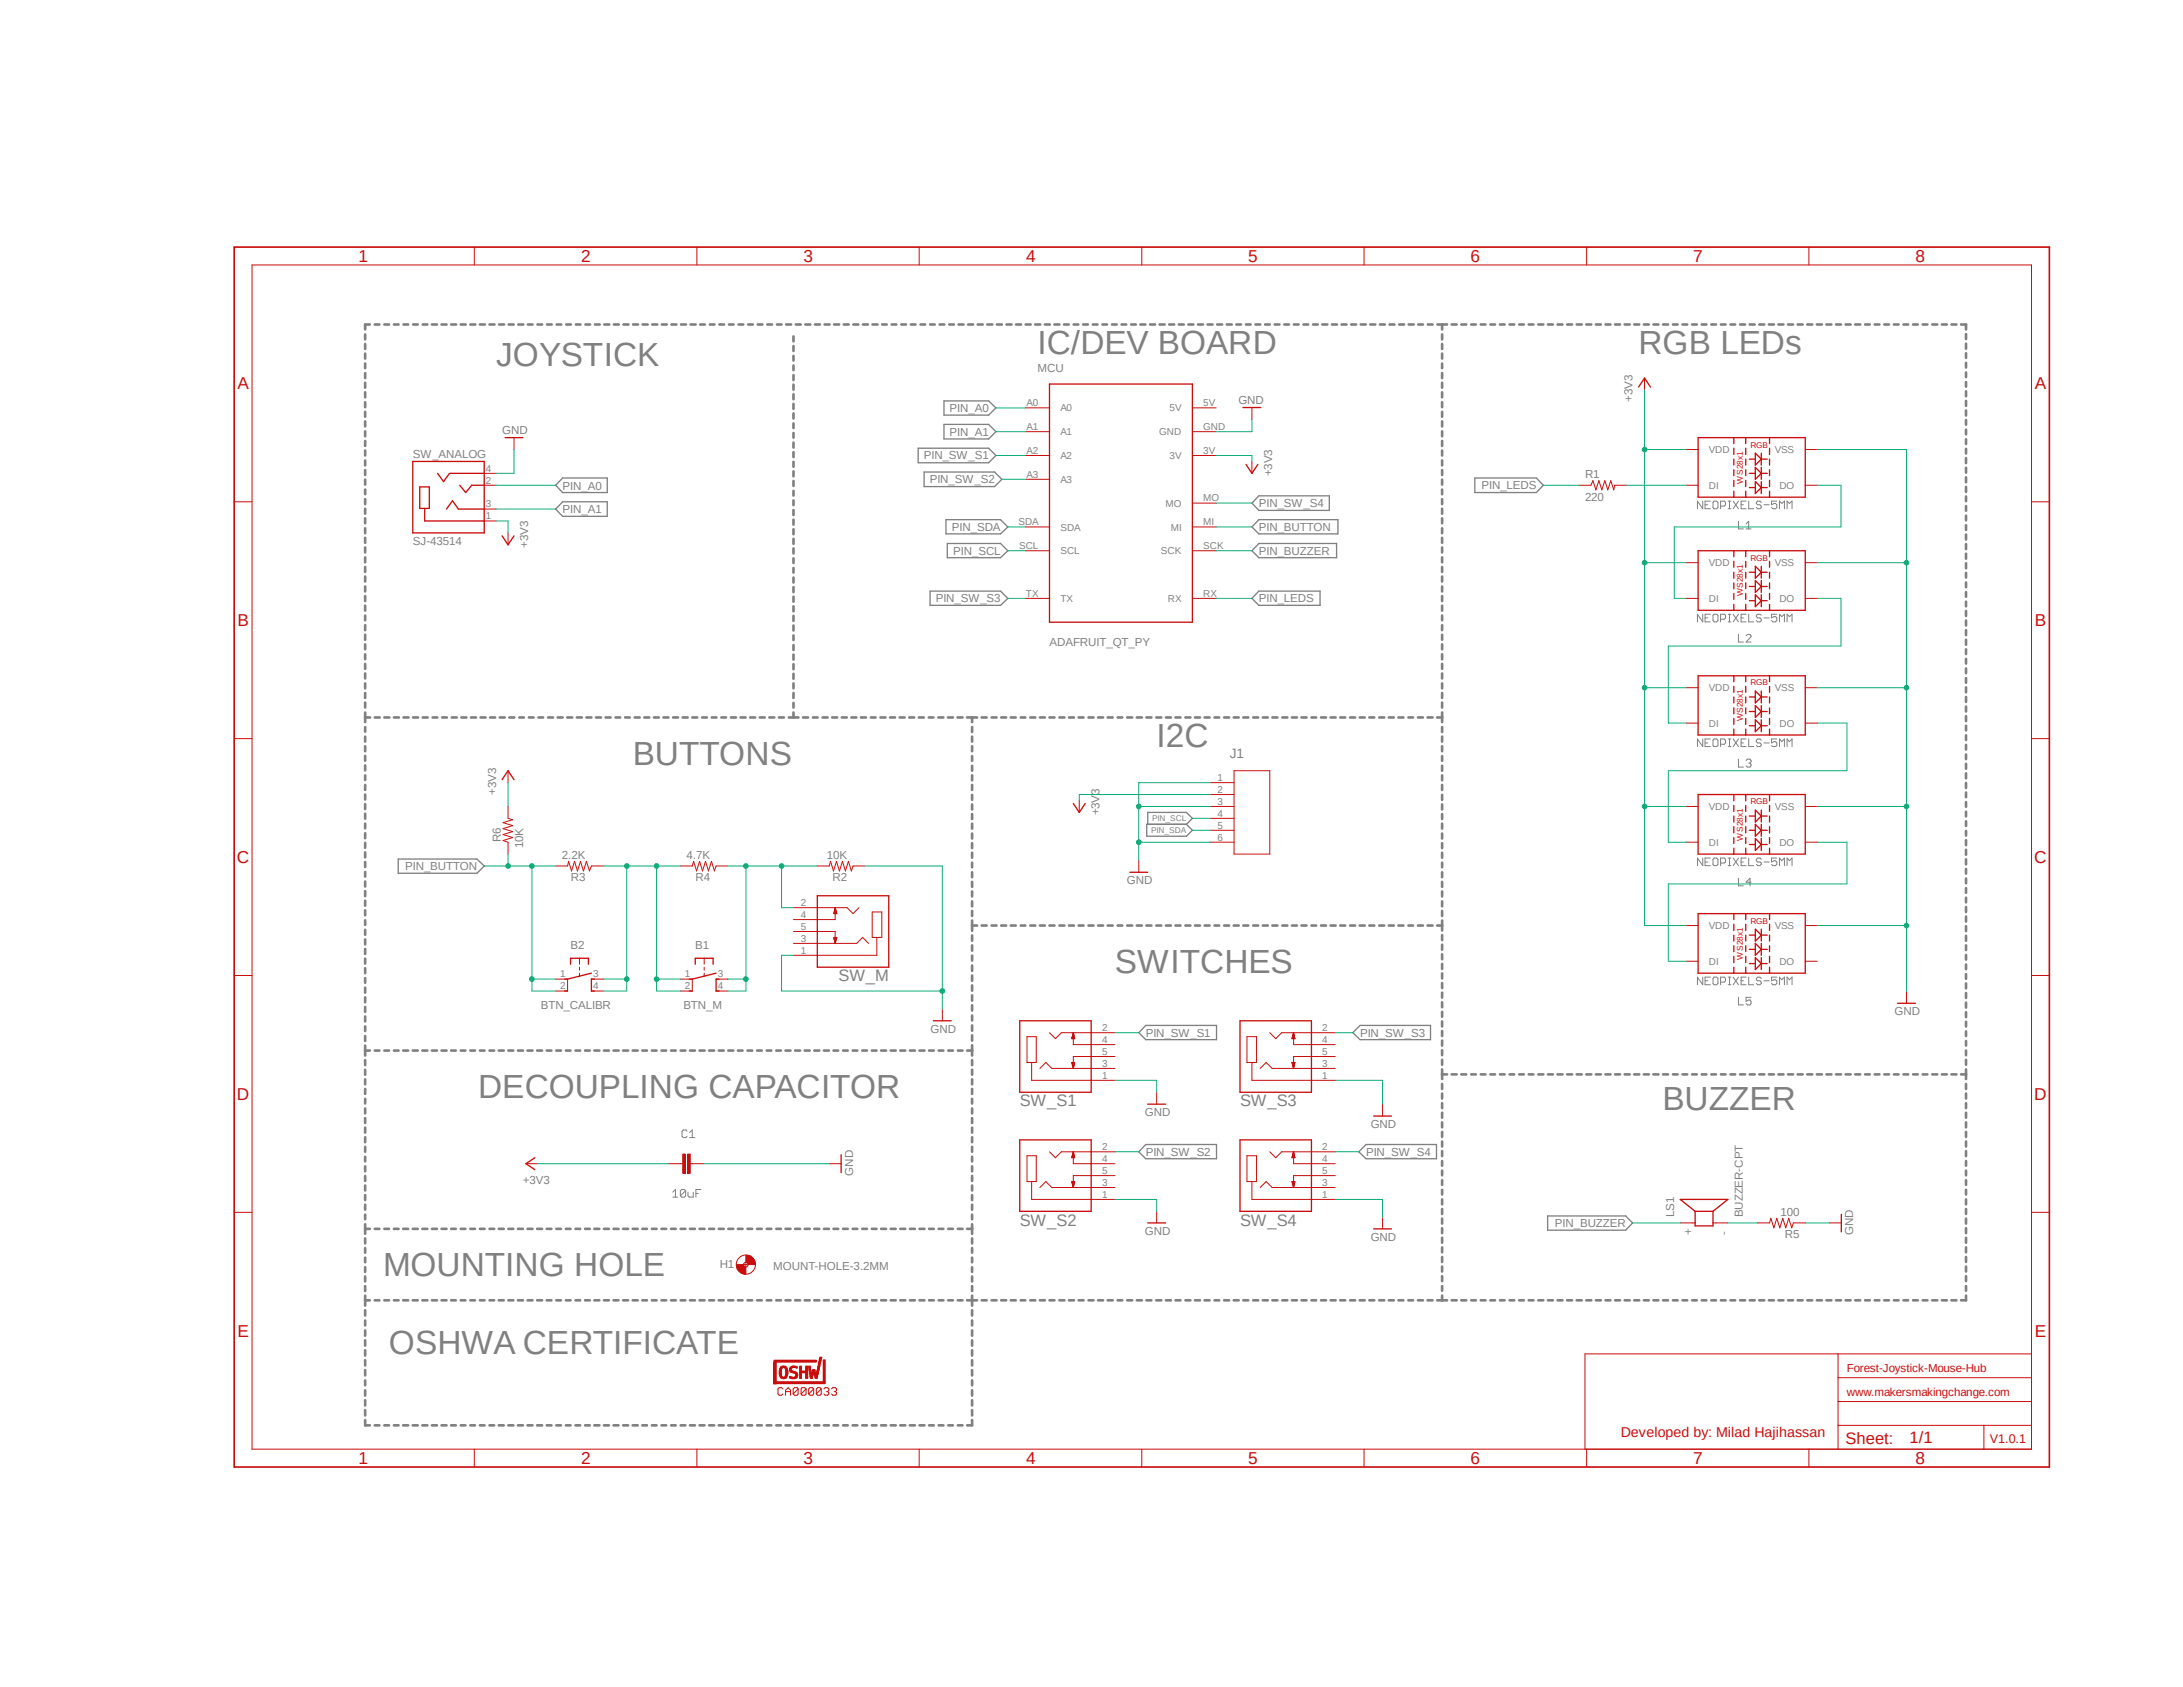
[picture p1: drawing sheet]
<svg xmlns="http://www.w3.org/2000/svg" width="279mm" height="216mm" viewBox="0 0 279 216" stroke-linecap="round" stroke-linejoin="round" font-family="sans-serif">
<defs><g id="words">
<g font-size="4.3" fill="#808080">
<text x="63.5" y="46.9">JOYSTICK</text>
<text x="132.8" y="45.3">IC/DEV BOARD</text>
<text x="209.7" y="45.3">RGB LEDs</text>
<text x="148" y="95.6">I2C</text>
<text x="81" y="97.9">BUTTONS</text>
<text x="142.7" y="124.5">SWITCHES</text>
<text x="61.2" y="140.5">DECOUPLING CAPACITOR</text>
<text x="212.8" y="142.1">BUZZER</text>
<text x="49" y="163.4">MOUNTING HOLE</text>
<text x="49.8" y="173.3">OSHWA CERTIFICATE</text>
</g>
<g font-size="2.2" fill="#c90d0c">
<text x="45.9" y="33.5">1</text>
<text x="74.4" y="33.5">2</text>
<text x="102.8" y="33.5">3</text>
<text x="131.3" y="33.5">4</text>
<text x="159.8" y="33.5">5</text>
<text x="188.2" y="33.5">6</text>
<text x="216.7" y="33.5">7</text>
<text x="245.1" y="33.5">8</text>
<text x="30.4" y="49.8">A</text>
<text x="260.4" y="49.8">A</text>
<text x="30.4" y="80.1">B</text>
<text x="260.4" y="80.1">B</text>
<text x="30.3" y="110.4">C</text>
<text x="260.4" y="110.4">C</text>
<text x="30.3" y="140.8">D</text>
<text x="260.4" y="140.8">D</text>
<text x="30.4" y="171.1">E</text>
<text x="260.4" y="171.1">E</text>
<text x="45.9" y="187.4">1</text>
<text x="74.4" y="187.4">2</text>
<text x="102.8" y="187.4">3</text>
<text x="131.3" y="187.4">4</text>
<text x="159.8" y="187.4">5</text>
<text x="188.2" y="187.4">6</text>
<text x="216.7" y="187.4">7</text>
<text x="245.1" y="187.4">8</text>
</g>
<g font-size="2.1" fill="#808080">
<text x="107.3" y="125.6">SW_M</text>
<text x="130.5" y="141.6">SW_S1</text>
<text x="158.7" y="141.6">SW_S3</text>
<text x="130.5" y="156.8">SW_S2</text>
<text x="158.7" y="156.8">SW_S4</text>
</g>
<g font-size="2.1" fill="#c90d0c">
<text x="236.2" y="184.8">Sheet:</text>
<text x="244.4" y="184.7">1/1</text>
</g>
<text font-size="1.8" fill="#c90d0c" x="207.4" y="183.9">Developed by: Milad Hajihassan</text>
<text font-size="1.7" fill="#808080" x="157.4" y="97">J1</text>
<text font-size="1.6" fill="#c90d0c" x="254.7" y="184.7">V1.0.1</text>
<g font-size="1.5" fill="#808080">
<text x="132.8" y="47.6">MCU</text>
<text x="121.5" y="52.7">PIN_A0</text>
<text x="158.5" y="51.7">GND</text>
<text x="209" y="51.4" transform="rotate(-90 209 51.4)">+3V3</text>
<text x="52.8" y="58.6">SW_ANALOG</text>
<text x="64.3" y="55.5">GND</text>
<text x="118.2" y="58.8">PIN_SW_S1</text>
<text x="121.5" y="55.8">PIN_A1</text>
<text x="72" y="62.7">PIN_A0</text>
<text x="72" y="65.7">PIN_A1</text>
<text x="119" y="61.8">PIN_SW_S2</text>
<text x="161.1" y="64.9">PIN_SW_S4</text>
<text x="162.8" y="61" transform="rotate(-90 162.8 61)">+3V3</text>
<text x="189.6" y="62.6">PIN_LEDS</text>
<text x="202.9" y="64.1">220</text>
<text x="202.9" y="61.2">R1</text>
<text x="52.8" y="69.7">SJ-43514</text>
<text x="67.6" y="70.1" transform="rotate(-90 67.6 70.1)">+3V3</text>
<text x="121.8" y="67.9">PIN_SDA</text>
<text x="122" y="71">PIN_SCL</text>
<text x="161.1" y="68">PIN_BUTTON</text>
<text x="161.1" y="71">PIN_BUZZER</text>
<text x="119.8" y="77.1">PIN_SW_S3</text>
<text x="161.1" y="77.1">PIN_LEDS</text>
<text x="134.3" y="82.7">ADAFRUIT_QT_PY</text>
<text x="63.5" y="101.7" transform="rotate(-90 63.5 101.7)">+3V3</text>
<text x="64.1" y="107.8" transform="rotate(-90 64.1 107.8)">R6</text>
<text x="140.7" y="104.4" transform="rotate(-90 140.7 104.4)">+3V3</text>
<text x="51.9" y="111.4">PIN_BUTTON</text>
<text x="67" y="108.5" transform="rotate(-90 67 108.5)">10K</text>
<text x="71.9" y="109.9">2.2K</text>
<text x="73.1" y="112.8">R3</text>
<text x="87.9" y="109.9">4.7K</text>
<text x="89" y="112.8">R4</text>
<text x="105.8" y="109.9">10K</text>
<text x="106.6" y="112.8">R2</text>
<text x="144.2" y="113.2">GND</text>
<text x="73" y="121.5">B2</text>
<text x="89" y="121.5">B1</text>
<text x="69.2" y="129.1">BTN_CALIBR</text>
<text x="87.5" y="129.1">BTN_M</text>
<text x="242.5" y="129.9">GND</text>
<text x="119.1" y="132.2">GND</text>
<text x="146.6" y="132.7">PIN_SW_S1</text>
<text x="174.1" y="132.7">PIN_SW_S3</text>
<text x="146.5" y="142.8">GND</text>
<text x="146.6" y="147.9">PIN_SW_S2</text>
<text x="174.8" y="147.9">PIN_SW_S4</text>
<text x="175.4" y="144.4">GND</text>
<text x="66.9" y="151.5">+3V3</text>
<text x="109.2" y="150.5" transform="rotate(-90 109.2 150.5)">GND</text>
<text x="214.3" y="155.8" transform="rotate(-90 214.3 155.8)">LS1</text>
<text x="223.1" y="155.8" transform="rotate(-90 223.1 155.8)">BUZZER-CPT</text>
<text x="227.9" y="155.6">100</text>
<text x="146.5" y="158">GND</text>
<text x="175.4" y="158.8">GND</text>
<text x="199" y="157.1">PIN_BUZZER</text>
<text x="216.6" y="158" transform="rotate(-90 216.6 158)">+</text>
<text x="221.2" y="158" transform="rotate(-90 221.2 158)">-</text>
<text x="228.4" y="158.5">R5</text>
<text x="237.2" y="158" transform="rotate(-90 237.2 158)">GND</text>
<text x="92.1" y="162.3">H1</text>
<text x="99" y="162.6">MOUNT-HOLE-3.2MM</text>
</g>
<g font-size="1.5" fill="#c90d0c">
<text x="236.4" y="178.6">www.makersmakingchange.com</text>
<text x="236.4" y="175.6">Forest-Joystick-Mouse-Hub</text>
</g>
<g font-size="1.3" fill="#808080">
<text x="131.4" y="52">A0</text>
<text x="135.7" y="52.7">A0</text>
<text x="149.7" y="52.7">5V</text>
<text x="154" y="52">5V</text>
<text x="131.4" y="58.1">A2</text>
<text x="131.4" y="55">A1</text>
<text x="135.7" y="58.8">A2</text>
<text x="135.7" y="55.7">A1</text>
<text x="148.4" y="55.7">GND</text>
<text x="149.7" y="58.8">3V</text>
<text x="154" y="55">GND</text>
<text x="154" y="58.1">3V</text>
<text x="218.7" y="58">VDD</text>
<text x="227.1" y="58">VSS</text>
<text x="62.2" y="60.4">4</text>
<text x="62.2" y="61.9">2</text>
<text x="62.2" y="64.9">3</text>
<text x="131.4" y="61.1">A3</text>
<text x="135.7" y="61.8">A3</text>
<text x="149.2" y="64.9">MO</text>
<text x="154" y="64.2">MO</text>
<text x="218.7" y="62.6">DI</text>
<text x="227.7" y="62.6">DO</text>
<text x="62.2" y="66.5">1</text>
<text x="130.3" y="67.2">SDA</text>
<text x="130.4" y="70.3">SCL</text>
<text x="135.7" y="67.9">SDA</text>
<text x="135.7" y="70.9">SCL</text>
<text x="148.6" y="70.9">SCK</text>
<text x="149.9" y="67.9">MI</text>
<text x="154" y="70.3">SCK</text>
<text x="154" y="67.2">MI</text>
<text x="131.3" y="76.4">TX</text>
<text x="135.7" y="77">TX</text>
<text x="149.5" y="77">RX</text>
<text x="154" y="76.4">RX</text>
<text x="218.7" y="72.5">VDD</text>
<text x="218.7" y="77">DI</text>
<text x="227.1" y="72.5">VSS</text>
<text x="227.7" y="77">DO</text>
<text x="218.7" y="88.4">VDD</text>
<text x="227.2" y="88.5">VSS</text>
<text x="218.7" y="93">DI</text>
<text x="227.7" y="93">DO</text>
<text x="155.8" y="99.9">1</text>
<text x="155.8" y="101.5">2</text>
<text x="155.8" y="103">3</text>
<text x="155.8" y="104.5">4</text>
<text x="155.8" y="106">5</text>
<text x="155.8" y="107.6">6</text>
<text x="218.7" y="103.7">VDD</text>
<text x="227.2" y="103.7">VSS</text>
<text x="218.7" y="108.2">DI</text>
<text x="227.7" y="108.2">DO</text>
<text x="102.5" y="115.9">2</text>
<text x="102.5" y="117.5">4</text>
<text x="102.5" y="119">5</text>
<text x="218.7" y="118.9">VDD</text>
<text x="227.1" y="118.9">VSS</text>
<text x="71.7" y="125.1">1</text>
<text x="75.9" y="125.1">3</text>
<text x="87.7" y="125.1">1</text>
<text x="91.9" y="125.1">3</text>
<text x="102.5" y="122">1</text>
<text x="102.5" y="120.5">3</text>
<text x="218.7" y="123.5">DI</text>
<text x="227.7" y="123.5">DO</text>
<text x="71.7" y="126.6">2</text>
<text x="75.9" y="126.6">4</text>
<text x="87.7" y="126.6">2</text>
<text x="91.9" y="126.6">4</text>
<text x="141.1" y="131.9">2</text>
<text x="169.2" y="131.9">2</text>
<text x="141.1" y="136.5">3</text>
<text x="141.1" y="133.5">4</text>
<text x="141.1" y="135">5</text>
<text x="169.2" y="136.5">3</text>
<text x="169.2" y="133.5">4</text>
<text x="169.2" y="135">5</text>
<text x="141.1" y="138">1</text>
<text x="169.2" y="138">1</text>
<text x="141.1" y="147.2">2</text>
<text x="141.1" y="148.7">4</text>
<text x="169.2" y="147.2">2</text>
<text x="169.2" y="148.7">4</text>
<text x="141.1" y="153.3">1</text>
<text x="141.1" y="151.8">3</text>
<text x="141.1" y="150.2">5</text>
<text x="169.2" y="153.3">1</text>
<text x="169.2" y="151.8">3</text>
<text x="169.2" y="150.2">5</text>
</g>
<g font-size="1.1" fill="#c90d0c">
<text x="224" y="57.3">RGB</text>
<text x="223.1" y="61.9" transform="rotate(-90 223.1 61.9)">WS28x1</text>
<text x="224" y="71.8">RGB</text>
<text x="223.1" y="76.3" transform="rotate(-90 223.1 76.3)">WS28x1</text>
<text x="224" y="87.7">RGB</text>
<text x="223.1" y="92.3" transform="rotate(-90 223.1 92.3)">WS28x1</text>
<text x="223.1" y="107.6" transform="rotate(-90 223.1 107.6)">WS28x1</text>
<text x="224" y="103">RGB</text>
<text x="224" y="118.2">RGB</text>
<text x="223.1" y="122.8" transform="rotate(-90 223.1 122.8)">WS28x1</text>
</g>
<g font-size="1.1" fill="#808080">
<text x="147.3" y="106.6">PIN_SDA</text>
<text x="147.4" y="105.1">PIN_SCL</text>
</g>
</g></defs>
<path d="M29.6 31.5l232.9 156.6M262.5 31.5l-232.9 156.6" fill="none" stroke="#fff" stroke-width=".13"/>
<g fill="none" stroke="#808080" stroke-width=".34">
<path d="M46.7 42.8v.6M46.7 44v.7M46.7 45.3v.6M46.7 46.5v.6M46.7 47.8v.6M46.7 49v.6M46.7 50.2v.6M46.7 51.5v.6M46.7 52.7v.6M46.7 53.9v.7M46.7 55.2v.6M46.7 56.4v.7"/>
<path d="M46.7 57.7v.6M46.7 58.9v.7M47.3 41.5h-.6v.7M48 41.5h.6M49.2 41.5h.6M50.4 41.5h.6M51.6 41.5h.6M52.9 41.5h.6M54.1 41.5h.6M55.3 41.5h.6M56.5 41.5h.6M57.7 41.5h.7"/>
<path d="M59 41.5h.6M60.2 41.5h.6M61.4 41.5h.7M62.7 41.5h.6M63.9 41.5h.6M65.1 41.5h.6M66.3 41.5h.7M67.6 41.5h.6M68.8 41.5h.6M70 41.5h.6M71.2 41.5h.6M72.5 41.5h.6"/>
<path d="M73.7 41.5h.6M74.9 41.5h.6M76.2 41.5h.6M77.3 41.5h.7M78.6 41.5h.6M79.8 41.5h.6M81 41.5h.7M82.3 41.5h.6M83.5 41.5h.6M84.7 41.5h.6M85.9 41.5h.7M87.2 41.5h.6"/>
<path d="M88.4 41.5h.6M89.6 41.5h.6M90.8 41.5h.6M92.1 41.5h.6M93.3 41.5h.6M94.5 41.5h.6M95.8 41.5h.6M97 41.5h.6M98.2 41.5h.6M99.4 41.5h.6M100.6 41.5h.7M101.6 43.1v.6"/>
<path d="M101.6 44.3v.6M101.6 45.6v.5M101.6 46.8v.6M101.6 48v.6M101.6 49.2v.7M101.6 50.5v.6M101.6 51.7v.6M101.6 52.9v.7M101.6 54.2v.6M101.6 55.4v.6M101.6 56.6v.7M101.6 57.9v.6"/>
<path d="M101.6 59.1v.6M101.9 41.5h.6M103.1 41.5h.6M104.3 41.5h.6M105.5 41.5h.7M106.8 41.5h.6M108 41.5h.6M109.2 41.5h.7M110.4 41.5h.7M111.7 41.5h.6M112.9 41.5h.6M114.1 41.5h.6"/>
<path d="M115.4 41.5h.6M116.6 41.5h.6M117.8 41.5h.6M119 41.5h.6M120.3 41.5h.6M121.5 41.5h.6M122.7 41.5h.6M123.9 41.5h.6M125.1 41.5h.7M126.4 41.5h.6M127.6 41.5h.6M128.8 41.5h.7"/>
<path d="M130 41.5h.7M131.3 41.5h.6M132.5 41.5h.6M133.7 41.5h.7M135 41.5h.6M136.2 41.5h.6M137.4 41.5h.6M138.6 41.5h.6M139.9 41.5h.6M141.1 41.5h.6M142.3 41.5h.6M143.6 41.5h.5"/>
<path d="M144.8 41.5h.6M146 41.5h.6M147.2 41.5h.6M148.4 41.5h.7M149.6 41.5h.7M150.9 41.5h.6M152.1 41.5h.6M153.3 41.5h.7M154.6 41.5h.6M155.8 41.5h.6M157 41.5h.6M158.2 41.5h.6"/>
<path d="M159.5 41.5h.6M160.7 41.5h.6M161.9 41.5h.6M163.2 41.5h.5M164.4 41.5h.6M165.6 41.5h.6M166.8 41.5h.6M168.1 41.5h.6M169.2 41.5h.7M170.5 41.5h.6M171.7 41.5h.6M172.9 41.5h.7"/>
<path d="M174.2 41.5h.6M175.4 41.5h.6M176.6 41.5h.6M177.8 41.5h.7M179.1 41.5h.6M180.3 41.5h.6M181.5 41.5h.6M182.8 41.5h.5M184 41.5h1.2M184.6 41.5v.7M184.6 42.8v.6M184.6 44v.7"/>
<path d="M184.6 45.3v.6M184.6 46.5v.6M184.6 47.8v.6M184.6 49v.6M184.6 50.2v.6M184.6 51.5v.6M184.6 52.7v.6M184.6 53.9v.7M184.6 55.2v.6M184.6 56.4v.7M184.6 57.7v.6M184.6 58.9v.7"/>
<path d="M185.8 41.5h.6M187 41.5h.7M188.3 41.5h.6M189.5 41.5h.6M190.8 41.5h.5M192 41.5h.6M193.2 41.5h.6M194.4 41.5h.6M195.7 41.5h.6M196.9 41.5h.6M198.1 41.5h.7M199.3 41.5h.7"/>
<path d="M200.6 41.5h.6M201.8 41.5h.6M203 41.5h.7M204.3 41.5h.6M205.5 41.5h.6M206.7 41.5h.6M207.9 41.5h.7M209.2 41.5h.6M210.4 41.5h.6M211.6 41.5h.7M212.9 41.5h.6M214.1 41.5h.6"/>
<path d="M215.3 41.5h.6M216.6 41.5h.6M217.8 41.5h.6M219 41.5h.6M220.3 41.5h.6M221.5 41.5h.6M222.7 41.5h.7M223.9 41.5h.7M225.2 41.5h.6M226.4 41.5h.6M227.6 41.5h.7M228.9 41.5h.6"/>
<path d="M230.1 41.5h.6M231.3 41.5h.6M232.5 41.5h.7M233.8 41.5h.6M235 41.5h.6M236.2 41.5h.7M237.4 41.5h.7M238.7 41.5h.6M239.9 41.5h.6M241.2 41.5h.6M242.4 41.5h.6M243.6 41.5h.6"/>
<path d="M244.9 41.5h.5M246.1 41.5h.6M247.3 41.5h.6M248.5 41.5h.7M249.8 41.5h.6M251 41.5h.6v.7M251.6 42.8v.6M251.6 44v.6M251.6 45.2v.6M251.6 46.4v.6M251.6 47.7v.6M251.6 48.9v.6"/>
<path d="M251.6 50.1v.6M251.6 51.3v.6M251.6 52.5v.7M251.6 53.8v.6M251.6 55v.6M251.6 56.2v.6M251.6 57.4v.6M251.6 58.6v.7M251.6 59.9v.6M46.7 60.2v.6M46.7 61.4v.6M46.7 62.7v.5"/>
<path d="M46.7 63.9v.6M46.7 65.1v.6M46.7 66.3v.7M46.7 67.6v.6M46.7 68.8v.7M46.7 70.1v.6M46.7 71.3v.7M46.7 72.6v.6M46.7 73.8v.6M46.7 75.1v.6M46.7 76.3v.6M46.7 77.5v.6"/>
<path d="M46.7 78.8v.6M101.6 60.3v.7M101.6 61.6v.6M101.6 62.8v.6M101.6 64.1v.5M101.6 65.3v.6M101.6 66.5v.6M101.6 67.7v.7M101.6 69v.6M101.6 70.2v.6M101.6 71.5v.6M101.6 72.7v.6"/>
<path d="M101.6 73.9v.6M101.6 75.1v.7M101.6 76.4v.6M101.6 77.6v.6M101.6 78.8v.7M184.6 60.2v.6M184.6 61.4v.6M184.6 62.7v.5M184.6 63.9v.6M184.6 65.1v.6M184.6 66.3v.7M184.6 67.6v.6"/>
<path d="M184.6 68.8v.7M184.6 70.1v.6M184.6 71.3v.7M184.6 72.6v.6M184.6 73.8v.6M184.6 75.1v.6M184.6 76.3v.6M184.6 77.5v.6M184.6 78.8v.6M251.6 61.1v.6M251.6 62.3v.6M251.6 63.5v.6"/>
<path d="M251.6 64.8v.6M251.6 66v.6M251.6 67.2v.6M251.6 68.4v.6M251.6 69.6v.7M251.6 70.9v.6M251.6 72.1v.6M251.6 73.3v.6M251.6 74.5v.6M251.6 75.8v.6M251.6 77v.6M251.6 78.2v.6"/>
<path d="M251.6 79.4v.7M46.7 80v.6M46.7 81.2v.7M46.7 82.5v.6M46.7 83.7v.7M46.7 85v.6M46.7 86.2v.6M46.7 87.5v.6M46.7 88.7v.6M46.7 89.9v.7M46.7 91.2v1.2M46.7 93v.6"/>
<path d="M46.7 94.3v.6M46.7 95.5v.6M46.7 96.7v.7M46.7 98v.6M46.7 99.2v.6M46.7 91.8h.7M48 91.8h.6M49.2 91.8h.6M50.4 91.8h.7M51.6 91.8h.7M52.9 91.8h.6M54.1 91.8h.6"/>
<path d="M55.4 91.8h.6M56.6 91.8h.6M57.8 91.8h.7M59.1 91.8h.6M60.3 91.8h.6M61.5 91.8h.6M62.7 91.8h.7M64 91.8h.6M65.2 91.8h.6M66.5 91.8h.6M67.7 91.8h.6M68.9 91.8h.6"/>
<path d="M70.1 91.8h.7M71.4 91.8h.6M72.6 91.8h.6M73.8 91.8h.7M75.1 91.8h.6M76.3 91.8h.6M77.5 91.8h.6M78.8 91.8h.6M80 91.8h.6M81.2 91.8h.7M82.5 91.8h.6M83.7 91.8h.6"/>
<path d="M84.9 91.8h.7M86.1 91.8h.7M87.4 91.8h.6M88.6 91.8h.6M89.9 91.8h.6M91.1 91.8h.6M92.3 91.8h.6M93.6 91.8h.6M94.8 91.8h.6M96 91.8h.6M97.2 91.8h.7M98.5 91.8h.6"/>
<path d="M99.7 91.8h.6M101 91.8h1.2M101.6 80.1v.6M101.6 81.3v.6M101.6 82.5v.7M101.6 83.8v.6M101.6 85v.6M101.6 86.2v.7M101.6 87.5v.6M101.6 88.7v.6M101.6 90v.6M101.6 91.2v.6"/>
<path d="M102.8 91.8h.6M104.1 91.8h.5M105.3 91.8h.6M106.5 91.8h.6M107.7 91.8h.7M109 91.8h.6M110.2 91.8h.6M111.5 91.8h.6M112.7 91.8h.6M113.9 91.8h.7M115.1 91.8h.7M116.4 91.8h.6"/>
<path d="M117.6 91.8h.6M118.9 91.8h.6M120.1 91.8h.6M121.3 91.8h.7M122.6 91.8h.6M123.8 91.8h1.3M124.4 91.8v.6M124.4 93v.7M124.4 94.3v.6M124.4 95.5v.6M124.4 96.8v.6M124.4 98v.6"/>
<path d="M124.4 99.2v.7M125.6 91.8h.7M126.9 91.8h.7M128.1 91.8h.7M129.4 91.8h.6M130.6 91.8h.6M131.9 91.8h.6M133.1 91.8h.6M134.3 91.8h.7M135.6 91.8h.6M136.8 91.8h.7M138 91.8h.7"/>
<path d="M139.3 91.8h.7M140.5 91.8h.7M141.8 91.8h.6M143 91.8h.6M144.3 91.8h.6M145.5 91.8h.6M146.7 91.8h.7M148 91.8h.6M149.2 91.8h.7M150.5 91.8h.6M151.7 91.8h.7M153 91.8h.6"/>
<path d="M154.2 91.8h.6M155.4 91.8h.6M156.7 91.8h.6M157.9 91.8h.6M159.1 91.8h.7M160.4 91.8h.6M161.6 91.8h.7M162.9 91.8h.6M164.1 91.8h.7M165.4 91.8h.6M166.6 91.8h.6M167.9 91.8h.5"/>
<path d="M169.1 91.8h.6M170.3 91.8h.6M171.5 91.8h.7M172.8 91.8h.6M174 91.8h.7M175.3 91.8h.6M176.5 91.8h.7M177.8 91.8h.6M179 91.8h.6M180.3 91.8h.5M181.5 91.8h.6M182.7 91.8h.6"/>
<path d="M183.9 91.8h.7M184.6 80v.6M184.6 81.2v.7M184.6 82.5v.6M184.6 83.7v.7M184.6 85v.6M184.6 86.2v.6M184.6 87.5v.6M184.6 88.7v.6M184.6 89.9v.7M184.6 91.2v1.2M184.6 93v.7"/>
<path d="M184.6 94.3v.6M184.6 95.5v.6M184.6 96.8v.6M184.6 98v.6M184.6 99.2v.7M251.6 80.6v.7M251.6 81.9v.6M251.6 83.1v.6M251.6 84.3v.6M251.6 85.6v.5M251.6 86.8v.6M251.6 88v.6"/>
<path d="M251.6 89.2v.6M251.6 90.4v.7M251.6 91.7v.6M251.6 92.9v.6M251.6 94.1v.6M251.6 95.3v.6M251.6 96.6v.6M251.6 97.7v.7M251.6 99v.6M46.7 100.5v.6M46.7 101.7v.6M46.7 102.9v.6"/>
<path d="M46.7 104.1v.7M46.7 105.4v.6M46.7 106.6v.7M46.7 107.9v.6M46.7 109.1v.6M46.7 110.3v.7M46.7 111.6v.6M46.7 112.8v.7M46.7 114v.7M46.7 115.3v.6M46.7 116.5v.6M46.7 117.8v.6"/>
<path d="M46.7 119v.6M124.4 100.5v.6M124.4 101.7v.7M124.4 103v.6M124.4 104.2v.6M124.4 105.4v.6M124.4 106.7v.6M124.4 107.9v.6M124.4 109.1v.7M124.4 110.4v.6M124.4 111.6v.7M124.4 112.9v.6"/>
<path d="M124.4 114.1v.6M124.4 115.4v.6M124.4 116.6v.6M124.4 117.8v1.3M124.4 119.7v.7M124.4 118.4h.7M125.6 118.4h.7M126.9 118.4h.7M128.1 118.4h.7M129.4 118.4h.6M130.6 118.4h.6M131.9 118.4h.6"/>
<path d="M133.1 118.4h.6M134.3 118.4h.7M135.6 118.4h.6M136.8 118.4h.7M138 118.4h.7M139.3 118.4h.7M140.5 118.4h.7M141.8 118.4h.6M143 118.4h.6M144.3 118.4h.6M145.5 118.4h.6M146.7 118.4h.7"/>
<path d="M148 118.4h.6M149.2 118.4h.7M150.5 118.4h.6M151.7 118.4h.7M153 118.4h.6M154.2 118.4h.6M155.4 118.4h.6M156.7 118.4h.6M157.9 118.4h.6M159.1 118.4h.7M160.4 118.4h.6M161.6 118.4h.7"/>
<path d="M162.9 118.4h.6M164.1 118.4h.7M165.4 118.4h.6M166.6 118.4h.6M167.9 118.4h.5M169.1 118.4h.6M170.3 118.4h.6M171.5 118.4h.7M172.8 118.4h.6M174 118.4h.7M175.3 118.4h.6M176.5 118.4h.7"/>
<path d="M177.8 118.4h.6M179 118.4h.6M180.3 118.4h.5M181.5 118.4h.6M182.7 118.4h.6M183.9 118.4h.7M184.6 100.5v.6M184.6 101.7v.7M184.6 103v.6M184.6 104.2v.6M184.6 105.4v.6M184.6 106.7v.6"/>
<path d="M184.6 107.9v.6M184.6 109.1v.7M184.6 110.4v.6M184.6 111.6v.7M184.6 112.9v.6M184.6 114.1v.6M184.6 115.4v.6M184.6 116.6v.6M184.6 117.8v1.3M184.6 119.7v.6M251.6 100.2v.6M251.6 101.4v.6"/>
<path d="M251.6 102.7v.6M251.6 103.9v.6M251.6 105.1v.6M251.6 106.3v.6M251.6 107.5v.7M251.6 108.8v.6M251.6 110v.6M251.6 111.2v.6M251.6 112.4v.6M251.6 113.7v.6M251.6 114.9v.6M251.6 116.1v.6"/>
<path d="M251.6 117.3v.6M251.6 118.5v.7M251.6 119.8v.6M46.7 120.2v.7M46.7 121.5v.6M46.7 122.7v.6M46.7 123.9v.6M46.7 125.2v.6M46.7 126.4v.6M46.7 127.6v.7M46.7 128.9v.6M46.7 130.1v.6"/>
<path d="M46.7 131.4v.6M46.7 132.6v.6M46.7 133.8v1.3M46.7 135.7v.6M46.7 136.9v.6M46.7 138.1v.7M46.7 139.4v.6M46.7 134.5h.6M48 134.5h.6M49.2 134.5h.6M50.4 134.5h.6M51.6 134.5h.6"/>
<path d="M52.8 134.5h.7M54.1 134.5h.6M55.3 134.5h.6M56.5 134.5h.6M57.7 134.5h.6M59 134.5h.6M60.2 134.5h.6M61.4 134.5h.6M62.7 134.5h.5M63.8 134.5h.7M65.1 134.5h.6M66.3 134.5h.6"/>
<path d="M67.5 134.5h.7M68.7 134.5h.7M70 134.5h.6M71.2 134.5h.6M72.4 134.5h.6M73.7 134.5h.6M74.9 134.5h.6M76.1 134.5h.6M77.3 134.5h.6M78.5 134.5h.7M79.8 134.5h.6M81 134.5h.6"/>
<path d="M82.2 134.5h.6M83.4 134.5h.6M84.7 134.5h.6M85.9 134.5h.6M87.1 134.5h.6M88.3 134.5h.6M89.5 134.5h.7M90.8 134.5h.6M92 134.5h.6M93.2 134.5h.7M94.4 134.5h.6M95.7 134.5h.6"/>
<path d="M96.9 134.5h.6M98.1 134.5h.6M99.4 134.5h.5M100.5 134.5h.7M101.8 134.5h.6M103 134.5h.6M104.2 134.5h.7M105.5 134.5h.6M106.7 134.5h.6M107.9 134.5h.6M109.1 134.5h.6M110.4 134.5h.6"/>
<path d="M111.6 134.5h.6M112.8 134.5h.6M114 134.5h.6M115.2 134.5h.7M116.5 134.5h.6M117.7 134.5h.6M118.9 134.5h.6M120.1 134.5h.6M121.4 134.5h.6M122.6 134.5h.6M123.8 134.5h.6M124.4 121v.7"/>
<path d="M124.4 122.3v.6M124.4 123.6v.6M124.4 124.8v.7M124.4 126.1v.7M124.4 127.4v.7M124.4 128.7v.6M124.4 130v.6M124.4 131.2v.7M124.4 132.5v.7M124.4 133.8v1.3M124.4 135.7v.6M124.4 136.9v.6"/>
<path d="M124.4 138.1v.7M124.4 139.4v.6M184.6 120.9v.6M184.6 122.1v.7M184.6 123.4v.6M184.6 124.6v.6M184.6 125.8v.6M184.6 127v.7M184.6 128.3v.6M184.6 129.5v.6M184.6 130.7v.7M184.6 132v.6"/>
<path d="M184.6 133.2v.6M184.6 134.4v.6M184.6 135.6v.7M184.6 136.9v1.2M184.6 138.7v.7M184.6 140v.6M184.6 137.5h.6M185.8 137.5h.6M187 137.5h.7M188.3 137.5h.6M189.5 137.5h.6M190.8 137.5h.5"/>
<path d="M192 137.5h.6M193.2 137.5h.6M194.4 137.5h.6M195.7 137.5h.6M196.9 137.5h.6M198.1 137.5h.7M199.3 137.5h.7M200.6 137.5h.6M201.8 137.5h.6M203 137.5h.7M204.3 137.5h.6M205.5 137.5h.6"/>
<path d="M206.7 137.5h.6M207.9 137.5h.7M209.2 137.5h.6M210.4 137.5h.6M211.6 137.5h.7M212.9 137.5h.6M214.1 137.5h.6M215.3 137.5h.6M216.6 137.5h.6M217.8 137.5h.6M219 137.5h.6M220.3 137.5h.6"/>
<path d="M221.5 137.5h.6M222.7 137.5h.7M223.9 137.5h.7M225.2 137.5h.6M226.4 137.5h.6M227.6 137.5h.7M228.9 137.5h.6M230.1 137.5h.6M231.3 137.5h.6M232.5 137.5h.7M233.8 137.5h.6M235 137.5h.6"/>
<path d="M236.2 137.5h.7M237.4 137.5h.7M238.7 137.5h.6M239.9 137.5h.6M241.2 137.5h.6M242.4 137.5h.6M243.6 137.5h.6M244.9 137.5h.5M246.1 137.5h.6M247.3 137.5h.6M248.5 137.5h.7M249.8 137.5h.6"/>
<path d="M251 137.5h.6M251.6 121v.6M251.6 122.2v.6M251.6 123.4v.6M251.6 124.7v.6M251.6 125.9v.6M251.6 127.1v.6M251.6 128.3v.6M251.6 129.5v.7M251.6 130.8v.6M251.6 132v.6M251.6 133.2v.6"/>
<path d="M251.6 134.5v.5M251.6 135.6v.7M251.6 136.9v1.2M251.6 138.7v.7M251.6 140v.6M46.7 140.6v.6M46.7 141.9v.6M46.7 143.1v.6M46.7 144.3v.6M46.7 145.5v.7M46.7 146.8v.6M46.7 148v.6"/>
<path d="M46.7 149.3v.6M46.7 150.5v.6M46.7 151.7v.7M46.7 153v.6M46.7 154.2v.6M46.7 155.4v.6M46.7 156.7v1.2M46.7 158.5v.6M46.7 159.7v.6M46.7 157.3h.6M48 157.3h.6M49.2 157.3h.6"/>
<path d="M50.4 157.3h.6M51.6 157.3h.6M52.8 157.3h.7M54.1 157.3h.6M55.3 157.3h.6M56.5 157.3h.6M57.7 157.3h.6M59 157.3h.6M60.2 157.3h.6M61.4 157.3h.6M62.7 157.3h.5M63.8 157.3h.7"/>
<path d="M65.1 157.3h.6M66.3 157.3h.6M67.5 157.3h.7M68.7 157.3h.7M70 157.3h.6M71.2 157.3h.6M72.4 157.3h.6M73.7 157.3h.6M74.9 157.3h.6M76.1 157.3h.6M77.3 157.3h.6M78.5 157.3h.7"/>
<path d="M79.8 157.3h.6M81 157.3h.6M82.2 157.3h.6M83.4 157.3h.6M84.7 157.3h.6M85.9 157.3h.6M87.1 157.3h.6M88.3 157.3h.6M89.5 157.3h.7M90.8 157.3h.6M92 157.3h.6M93.2 157.3h.7"/>
<path d="M94.4 157.3h.6M95.7 157.3h.6M96.9 157.3h.6M98.1 157.3h.6M99.4 157.3h.5M100.5 157.3h.7M101.8 157.3h.6M103 157.3h.6M104.2 157.3h.7M105.5 157.3h.6M106.7 157.3h.6M107.9 157.3h.6"/>
<path d="M109.1 157.3h.6M110.4 157.3h.6M111.6 157.3h.6M112.8 157.3h.6M114 157.3h.6M115.2 157.3h.7M116.5 157.3h.6M117.7 157.3h.6M118.9 157.3h.6M120.1 157.3h.6M121.4 157.3h.6M122.6 157.3h.6"/>
<path d="M123.8 157.3h.6M124.4 140.6v.6M124.4 141.9v.6M124.4 143.1v.6M124.4 144.3v.6M124.4 145.5v.7M124.4 146.8v.6M124.4 148v.6M124.4 149.3v.6M124.4 150.5v.6M124.4 151.7v.7M124.4 153v.6"/>
<path d="M124.4 154.2v.6M124.4 155.4v.6M124.4 156.7v1.2M124.4 158.5v.6M124.4 159.7v.6M184.6 141.2v.6M184.6 142.4v.6M184.6 143.6v.7M184.6 144.9v.6M184.6 146.1v.6M184.6 147.3v.7M184.6 148.6v.6"/>
<path d="M184.6 149.8v.6M184.6 151v.6M184.6 152.3v.6M184.6 153.5v.6M184.6 154.7v.7M184.6 156v.6M184.6 157.2v.6M184.6 158.4v.6M184.6 159.6v.7M251.6 141.2v.6M251.6 142.4v.6M251.6 143.6v.7"/>
<path d="M251.6 144.9v.6M251.6 146.1v.6M251.6 147.3v.7M251.6 148.6v.6M251.6 149.8v.6M251.6 151v.6M251.6 152.3v.6M251.6 153.5v.6M251.6 154.7v.7M251.6 156v.6M251.6 157.2v.6M251.6 158.4v.6"/>
<path d="M251.6 159.6v.7M46.7 166.4h.6M46.7 161v.5M46.7 162.2v.6M46.7 163.4v.6M46.7 164.6v.6M46.7 165.8v1.3M46.7 167.7v.7M46.7 169v.6M46.7 170.3v.6M46.7 171.5v.7M46.7 172.8v.7"/>
<path d="M46.7 174.1v.7M46.7 175.3v.7M46.7 176.7v.6M46.7 177.9v.7M46.7 179.2v.7M48 166.4h.6M49.2 166.4h.6M50.4 166.4h.6M51.6 166.4h.6M52.8 166.4h.7M54.1 166.4h.6M55.3 166.4h.6"/>
<path d="M56.5 166.4h.6M57.7 166.4h.6M59 166.4h.6M60.2 166.4h.6M61.4 166.4h.6M62.7 166.4h.5M63.8 166.4h.7M65.1 166.4h.6M66.3 166.4h.6M67.5 166.4h.7M68.7 166.4h.7M70 166.4h.6"/>
<path d="M71.2 166.4h.6M72.4 166.4h.6M73.7 166.4h.6M74.9 166.4h.6M76.1 166.4h.6M77.3 166.4h.6M78.5 166.4h.7M79.8 166.4h.6M81 166.4h.6M82.2 166.4h.6M83.4 166.4h.6M84.7 166.4h.6"/>
<path d="M85.9 166.4h.6M87.1 166.4h.6M88.3 166.4h.6M89.5 166.4h.7M90.8 166.4h.6M92 166.4h.6M93.2 166.4h.7M94.4 166.4h.6M95.7 166.4h.6M96.9 166.4h.6M98.1 166.4h.6M99.4 166.4h.5"/>
<path d="M100.5 166.4h.7M101.8 166.4h.6M103 166.4h.6M104.2 166.4h.7M105.5 166.4h.6M106.7 166.4h.6M107.9 166.4h.6M109.1 166.4h.6M110.4 166.4h.6M111.6 166.4h.6M112.8 166.4h.6M114 166.4h.6"/>
<path d="M115.2 166.4h.7M116.5 166.4h.6M117.7 166.4h.6M118.9 166.4h.6M120.1 166.4h.6M121.4 166.4h.6M122.6 166.4h.6M123.8 166.4h1.3M124.4 161v.5M124.4 162.2v.6M124.4 163.4v.6M124.4 164.6v.6"/>
<path d="M124.4 165.8v1.3M124.4 167.7v.7M124.4 169v.6M124.4 170.3v.6M124.4 171.5v.7M124.4 172.8v.7M124.4 174.1v.7M124.4 175.3v.7M124.4 176.7v.6M124.4 177.9v.7M124.4 179.2v.7M125.6 166.4h.7"/>
<path d="M126.9 166.4h.7M128.1 166.4h.7M129.4 166.4h.6M130.6 166.4h.6M131.9 166.4h.6M133.1 166.4h.6M134.3 166.4h.7M135.6 166.4h.6M136.8 166.4h.7M138 166.4h.7M139.3 166.4h.7M140.5 166.4h.7"/>
<path d="M141.8 166.4h.6M143 166.4h.6M144.3 166.4h.6M145.5 166.4h.6M146.7 166.4h.7M148 166.4h.6M149.2 166.4h.7M150.5 166.4h.6M151.7 166.4h.7M153 166.4h.6M154.2 166.4h.6M155.4 166.4h.6"/>
<path d="M156.7 166.4h.6M157.9 166.4h.6M159.1 166.4h.7M160.4 166.4h.6M161.6 166.4h.7M162.9 166.4h.6M164.1 166.4h.7M165.4 166.4h.6M166.6 166.4h.6M167.9 166.4h.5M169.1 166.4h.6M170.3 166.4h.6"/>
<path d="M171.5 166.4h.7M172.8 166.4h.6M174 166.4h.7M175.3 166.4h.6M176.5 166.4h.7M177.8 166.4h.6M179 166.4h.6M180.3 166.4h.5M181.5 166.4h.6M182.7 166.4h.6M183.9 166.4h1.3M184.6 160.9v.6"/>
<path d="M184.6 162.1v.6M184.6 163.3v.7M184.6 164.6v.6M184.6 165.8v.6M185.8 166.4h.6M187 166.4h.7M188.3 166.4h.6M189.5 166.4h.6M190.8 166.4h.5M192 166.4h.6M193.2 166.4h.6M194.4 166.4h.6"/>
<path d="M195.7 166.4h.6M196.9 166.4h.6M198.1 166.4h.7M199.3 166.4h.7M200.6 166.4h.6M201.8 166.4h.6M203 166.4h.7M204.3 166.4h.6M205.5 166.4h.6M206.7 166.4h.6M207.9 166.4h.7M209.2 166.4h.6"/>
<path d="M210.4 166.4h.6M211.6 166.4h.7M212.9 166.4h.6M214.1 166.4h.6M215.3 166.4h.6M216.6 166.4h.6M217.8 166.4h.6M219 166.4h.6M220.3 166.4h.6M221.5 166.4h.6M222.7 166.4h.7M223.9 166.4h.7"/>
<path d="M225.2 166.4h.6M226.4 166.4h.6M227.6 166.4h.7M228.9 166.4h.6M230.1 166.4h.6M231.3 166.4h.6M232.5 166.4h.7M233.8 166.4h.6M235 166.4h.6M236.2 166.4h.7M237.4 166.4h.7M238.7 166.4h.6"/>
<path d="M239.9 166.4h.6M241.2 166.4h.6M242.4 166.4h.6M243.6 166.4h.6M244.9 166.4h.5M246.1 166.4h.6M247.3 166.4h.6M248.5 166.4h.7M249.8 166.4h.6M251.6 160.9v.6M251.6 162.1v.6M251.6 163.3v.7"/>
<path d="M251.6 164.6v.6M251.6 165.8v.6h-.6M46.7 180.5v.6M46.7 181.7v.7h.6M48 182.4h.6M49.2 182.4h.6M50.4 182.4h.6M51.6 182.4h.6M52.8 182.4h.7M54.1 182.4h.6M55.3 182.4h.6M56.5 182.4h.6"/>
<path d="M57.7 182.4h.6M59 182.4h.6M60.2 182.4h.6M61.4 182.4h.6M62.7 182.4h.5M63.8 182.4h.7M65.1 182.4h.6M66.3 182.4h.6M67.5 182.4h.7M68.7 182.4h.7M70 182.4h.6M71.2 182.4h.6"/>
<path d="M72.4 182.4h.6M73.7 182.4h.6M74.9 182.4h.6M76.1 182.4h.6M77.3 182.4h.6M78.5 182.4h.7M79.8 182.4h.6M81 182.4h.6M82.2 182.4h.6M83.4 182.4h.6M84.7 182.4h.6M85.9 182.4h.6"/>
<path d="M87.1 182.4h.6M88.3 182.4h.6M89.5 182.4h.7M90.8 182.4h.6M92 182.4h.6M93.2 182.4h.7M94.4 182.4h.6M95.7 182.4h.6M96.9 182.4h.6M98.1 182.4h.6M99.4 182.4h.5M100.5 182.4h.7"/>
<path d="M101.8 182.4h.6M103 182.4h.6M104.2 182.4h.7M105.5 182.4h.6M106.7 182.4h.6M107.9 182.4h.6M109.1 182.4h.6M110.4 182.4h.6M111.6 182.4h.6M112.8 182.4h.6M114 182.4h.6M115.2 182.4h.7"/>
<path d="M116.5 182.4h.6M117.7 182.4h.6M118.9 182.4h.6M120.1 182.4h.6M121.4 182.4h.6M122.6 182.4h.6M124.4 180.5v.6M124.4 181.7v.7h-.6"/>
</g>
<g fill="none" stroke="#808080" stroke-width=".13">
<path d="M217.9 64.1v1l-.6-1v1M217.9 78.6v1l-.6-1v1M218.2 64.6h.4M218.2 79.1h.4M218.9 64.1h-.7v1h.7M218.9 78.6h-.7v1h.7M219.4 64.1h.3l.2 .2v.6l-.2 .2h-.3l-.2-.2v-.6zM219.4 78.6h.3l.2 .1v.7l-.2 .2h-.3l-.2-.2v-.7zM220.2 64.8h.5l.2-.2v-.3l-.2-.2h-.5v1M220.2 79.2h.5l.2-.1v-.4l-.2-.1h-.5v1M221.2 64.1h.3M221.2 65.1h.3"/>
<path d="M221.2 78.6h.3M221.2 79.6h.3M221.4 64.1v1M221.4 78.6v1M221.8 64.1l.7 1M221.8 78.6l.7 1M222.5 66.7v1h.6M222.5 64.1l-.7 1M222.5 78.6l-.7 1M222.8 64.6h.3M222.8 79.1h.3M223.5 67.7h.6"/>
<path d="M223.5 67.1l.3-.4v1M223.5 64.1h-.7v1h.7M223.5 78.6h-.7v1h.7M223.8 64.1v1h.7M223.8 78.6v1h.7M225.4 64.3l-.1-.2h-.3l-.2 .2 .2 .3h.3l.1 .2v.1l-.1 .2h-.3l-.2-.2M225.4 78.7l-.1-.1h-.3l-.2 .1v.2l.2 .2h.3l.1 .1v.2l-.1 .2h-.3l-.2-.2M225.8 64.6h.6M225.8 79.1h.6M227.4 64.1h-.7v.5l.4-.2h.1l.2 .2v.3l-.2 .2h-.3l-.2-.2M227.4 78.6h-.7v.5l.4-.2h.1l.2 .2v.3l-.2 .2h-.3l-.2-.2M227.8 65.1v-1l.2 .3 .4-.3v1"/>
<path d="M227.8 79.6v-1l.2 .3 .4-.3v1M228.7 65.1v-1l.3 .3 .4-.3v1M228.7 79.6v-1l.3 .3 .4-.3v1M217.9 94.6v.9l-.6-.9v.9M218.2 95.1h.4M218.9 94.6h-.7v.9h.7M219.4 94.6h.3l.2 .1v.7l-.2 .1h-.3l-.2-.1v-.7zM220.2 95.2h.5l.2-.1v-.4l-.2-.1h-.5v.9M221.2 94.6h.3M221.2 95.5h.3M221.4 94.6v.9M221.8 94.6l.7 .9"/>
<path d="M222.5 81.2v1h.6M222.5 97.2v1h.6M222.5 94.6l-.7 .9M222.8 95.1h.3M223.5 94.6h-.7v.9h.7M223.5 97.3l.1-.1h.4l.1 .1-.1 .4M223.5 81.4l.1-.2h.4l.1 .3-.6 .7h.6M223.8 94.6v.9h.7M223.8 97.7h.2M224 97.7l.1 .1-.1 .4h-.4l-.1-.2M225.4 94.7l-.1-.1h-.3l-.2 .1v.2l.2 .2h.3l.1 .1v.2l-.1 .1h-.3l-.2-.1M225.8 95.1h.6"/>
<path d="M227.4 94.6h-.7v.5l.4-.2h.1l.2 .2v.3l-.2 .1h-.3l-.2-.1M227.8 95.5v-.9l.2 .3 .4-.3v.9M228.7 95.5v-.9l.3 .3 .4-.3v.9M217.9 109.8v1l-.6-1v1M218.2 110.3h.4M218.9 109.8h-.7v1h.7M219.4 109.8h.3l.2 .2v.6l-.2 .2h-.3l-.2-.2v-.6zM220.2 110.4h.5l.2-.1v-.3l-.2-.2h-.5v1M221.2 109.8h.3M221.2 110.8h.3M221.4 109.8v1M221.8 109.8l.7 1"/>
<path d="M222.5 112.4v1h.6M222.5 109.8l-.7 1M222.8 110.3h.3M223.5 109.8h-.7v1h.7M223.8 109.8v1h.7M224.1 112.9h-.6l.5-.5v1M225.4 110l-.1-.2h-.3l-.2 .2v.2l.2 .1h.3l.1 .1v.2l-.1 .2h-.3l-.2-.2M225.8 110.3h.6M227.4 109.8h-.7v.5l.4-.1h.1l.2 .1v.3l-.2 .2h-.3l-.2-.2M227.8 110.8v-1l.2 .4 .4-.4v1M228.7 110.8v-1l.3 .4 .4-.4v1M217.9 125.1v.9l-.6-.9v.9"/>
<path d="M218.2 125.5h.4M218.9 125.1h-.7v.9h.7M219.4 125.1h.3l.2 .1v.7l-.2 .1h-.3l-.2-.1v-.7zM220.2 125.7h.5l.2-.2v-.3l-.2-.1h-.5v.9M221.2 125.1h.3M221.2 126h.3M221.4 125.1v.9M221.8 125.1l.7 .9M222.5 127.6v1h.6M222.5 125.1l-.7 .9M222.8 125.5h.3M223.5 125.1h-.7v.9h.7"/>
<path d="M223.8 125.1v.9h.7M224.1 127.6h-.6v.5l.3-.1h.2l.1 .1v.3l-.1 .2h-.4l-.1-.2M225.4 125.2l-.1-.1h-.3l-.2 .1v.2l.2 .1h.3l.1 .2v.2l-.1 .1h-.3l-.2-.1M225.8 125.5h.6M227.4 125.1h-.7v.4l.4-.1 .3 .1v.4l-.2 .1h-.3l-.2-.1M227.8 126v-.9l.2 .3 .4-.3v.9M228.7 126v-.9l.3 .3 .4-.3v.9M86.1 152.6l.3-.4v1M86.1 153.2h.6M87.8 152.4v.6l-.2 .2h-.4l-.1-.2M87.8 152.4l-.2-.2h-.4l-.1 .2v.6M87.8 152.4l-.7 .6"/>
<path d="M87.9 144.8l-.1-.2h-.3l-.2 .2v.6l.2 .2h.3l.1-.2M88.1 152.6v.4l.1 .2h.5v-.6M88.3 145.6h.6M88.3 144.9l.3-.3v1M89.1 152.7h.3M89.7 152.2h-.6v1"/>
</g>
<g fill="none" stroke="#808080" stroke-width=".17">
<path d="M117.5 57.4h9l1 .9-1 .9h-9zM120.8 51.3h5.7l1 .9-1 .9h-5.7zM120.8 54.3h5.7l1 .9-1 1h-5.7zM72 61.2h5.7v1.8h-5.7l-.9-.9zM72 64.2h5.7v1.9h-5.7l-.9-.9zM118.3 60.4h9l.9 .9-.9 1h-9zM119 75.6h9.1l.9 1-.9 .9h-9.1zM121.1 66.5h7l.9 .9-.9 .9h-7zM121.2 69.6h6.9l.9 .9-.9 .9h-6.9zM161.1 75.6h7.9v1.9h-7.9l-.9-.9zM161.1 66.5h10.1v1.8h-10.1l-.9-.9zM161.1 63.5h9v1.8h-9l-.9-.9z"/>
<path d="M161.1 69.6h10v1.8h-10l-.9-.9zM188.8 61.2h7.8l.9 .9-.9 .9h-7.8zM51 109.9h10l1 .9-1 1h-10zM146.8 105.5h5l.8 .8-.8 .7h-5zM146.9 105.5v-1.5h4.9l.8 .7-.8 .8M146.6 131.2h9.1v1.9h-9.1l-.8-.9zM174.1 131.2h9v1.9h-9l-1-.9zM146.6 146.5h9.1v1.8h-9.1l-.8-.9zM174.8 146.5h9.1v1.8h-9.1l-.9-.9zM198.1 155.6h10l.9 .9-.9 .9h-10z"/>
</g>
<g fill="none" stroke="#c90d0c" stroke-width=".17">
<path d="M52.8 59.1h9.2v9.1h-9.2zM64.6 56h2.3M134.3 49.1h18.3v30.5h-18.3zM159.1 52.2h2.3M159.5 59.4l.7 1.2 .8-1.2M209.7 49.5l.8-1.1 .7 1.1M217.3 56h13.8v7.6h-13.8zM221.9 56v.8M221.9 57.4v.8M221.9 58.8v.7M223.4 56v.8M223.4 57.4v.8"/>
<path d="M223.4 58.8v.7M223.9 58.8h.8M224.7 58l.7 .8-.7 .7zM224.7 59.8l.7 .8-.7 .7zM225.4 58v1.5M225.4 59.8v1.5M225.4 58.8h.8M226.5 56v.8M226.5 57.4v.8M226.5 58.8v.7M53.7 62.3h1.2v2.8h-1.2zM54.4 65.2v1.5h7.6"/>
<path d="M56 60.6l.8 1 .7-1M57.1 65.2l.8-1.1 .8 1.1h3.3M57.6 60.6h4.4M58.8 62.1l.8 .9 .8-.9h1.6M64.3 68.6l.7 1.1 .8-1.1M217.3 70.5h13.8v7.6h-13.8zM221.9 60.1v.8M221.9 61.5v.8M221.9 62.9v.7M221.9 70.5v.7M221.9 71.8v.8M221.9 73.2v.8"/>
<path d="M221.9 74.6v.8M221.9 75.9v.8M221.9 77.3v.8M223.4 60.1v.8M223.4 61.5v.8M223.4 62.9v.7M223.4 70.5v.7M223.4 71.8v.8M223.4 73.2v.8M223.4 74.6v.8M223.4 75.9v.8M223.4 77.3v.8"/>
<path d="M223.9 60.6h.8M223.9 62.4h.8M223.9 75.1h.8M223.9 76.9h.8M223.9 73.2h.8M224.7 61.6l.7 .8-.7 .8zM224.7 72.5l.7 .7-.7 .8zM224.7 74.3l.7 .8-.7 .7zM224.7 76.1l.7 .8-.7 .7zM225.4 60.6h.8M225.4 61.6v1.6M225.4 72.5v1.5"/>
<path d="M225.4 74.3v1.5M225.4 76.1v1.5M225.4 62.4h.8M225.4 75.1h.8M225.4 76.9h.8M225.4 73.2h.8M226.5 60.1v.8M226.5 61.5v.8M226.5 62.9v.7M226.5 70.5v.7M226.5 71.8v.8M226.5 73.2v.8"/>
<path d="M226.5 74.6v.8M226.5 75.9v.8M226.5 77.3v.8M64.3 99.8l.7-1.2 .8 1.2M217.3 86.5h13.8v7.6h-13.8zM221.9 86.5v.7M221.9 87.8v.8M221.9 89.2v.8M221.9 90.6v.8M221.9 91.9v.8M221.9 93.3v.8M223.4 86.5v.7"/>
<path d="M223.4 87.8v.8M223.4 89.2v.8M223.4 90.6v.8M223.4 91.9v.8M223.4 93.3v.8M223.9 91.1h.8M223.9 92.9h.8M223.9 89.2h.8M224.7 88.4l.7 .8-.7 .8zM224.7 90.3l.7 .8-.7 .7zM224.7 92.1l.7 .8-.7 .7zM225.4 88.4v1.6"/>
<path d="M225.4 90.3v1.5M225.4 92.1v1.5M225.4 91.1h.8M225.4 92.9h.8M225.4 89.2h.8M226.5 86.5v.7M226.5 87.8v.8M226.5 89.2v.8M226.5 90.6v.8M226.5 91.9v.8M226.5 93.3v.8M104.6 114.6h9.1v9.2h-9.1z"/>
<path d="M137.4 102.8l.7 1.2 .8-1.2M144.6 111.6h2.3M217.3 101.7h13.8v7.6h-13.8zM217.3 116.9h13.8v7.6h-13.8zM221.9 101.7v.8M221.9 103.1v.7M221.9 104.4v.8M221.9 105.8v.8M221.9 107.2v.7M221.9 108.5v.8M221.9 116.9v.8M221.9 118.3v.8"/>
<path d="M221.9 119.7v.7M223.4 101.7v.8M223.4 103.1v.7M223.4 104.4v.8M223.4 105.8v.8M223.4 107.2v.7M223.4 108.5v.8M223.4 116.9v.8M223.4 118.3v.8M223.4 119.7v.7M223.9 106.3h.8M223.9 108.1h.8"/>
<path d="M223.9 104.4h.8M223.9 119.7h.8M224.7 103.7l.7 .7-.7 .8zM224.7 105.5l.7 .8-.7 .7zM224.7 107.3l.7 .8-.7 .7zM224.7 118.9l.7 .8-.7 .7zM225.4 103.7v1.5M225.4 105.5v1.5M225.4 107.3v1.5M225.4 118.9v1.5M225.4 106.3h.8M225.4 108.1h.8"/>
<path d="M225.4 104.4h.8M225.4 119.7h.8M226.5 101.7v.8M226.5 103.1v.7M226.5 104.4v.8M226.5 105.8v.8M226.5 107.2v.7M226.5 108.5v.8M226.5 116.9v.8M226.5 118.3v.8M226.5 119.7v.7M72.3 126.8h.3"/>
<path d="M73 123.4v-.8h2.3v.8M75.7 124.5l-3.1 .8h-.3M76.1 125.3h-.4v1.5h.4M88.2 126.8h.4M89 123.4v-.8h2.3v.8M91.7 124.5l-3.1 .8h-.4M92 125.3h-.3v1.5h.3M119.5 130.6h2.3M130.5 130.6h9.2v9.2h-9.2zM158.7 130.6h9.2v9.2h-9.2zM221.9 121v.8M221.9 122.4v.8"/>
<path d="M221.9 123.8v.7M223.4 121v.8M223.4 122.4v.8M223.4 123.8v.7M223.9 121.5h.8M223.9 123.3h.8M224.7 120.7l.7 .8-.7 .8zM224.7 122.6l.7 .7-.7 .8zM225.4 120.7v1.6M225.4 122.6v1.5M225.4 121.5h.8M225.4 123.3h.8"/>
<path d="M226.5 121v.8M226.5 122.4v.8M226.5 123.8v.7M242.9 128.4h2.3M130.5 145.9h9.2v9.1h-9.2zM146.9 141.3h2.3M146.9 156.5h2.3M158.7 145.9h9.2v9.1h-9.2zM175.8 142.8h2.3M175.8 157.3h2.3M217 155h2.2M217 155v1.9h2.2v-1.9"/>
<path d="M217 155l-1.9-1.5h6l-1.9 1.5M235.7 155.4v2.2"/>
</g>
<g fill="none" stroke="#c90d0c" stroke-width=".13">
<path d="M32.3 33.9h227.7v151.6h-227.7zM60.7 31.6v2.3M89.2 31.6v2.3M117.6 31.6v2.3M146.1 31.6v2.3M174.6 31.6v2.3M203.1 31.6v2.3M231.5 31.6v2.3M65.8 56v1.5M131.3 58.3h3M131.3 55.2h3M131.3 52.2h3"/>
<path d="M152.6 58.3h3.1M152.6 55.2h3.1M152.6 52.2h3.1M160.2 52.2v1.5M160.2 59.1v1.5M210.5 48.4v1.5M215.8 57.5h1.5M231.1 57.5h1.5M30 64.2h2.3M62 60.6h1.5M62 66.7h1.5M62 62.1h1.5"/>
<path d="M62 65.2h1.5M65 68.2v1.5M131.3 61.3h3M131.3 67.4h3M131.3 70.5h3M131.3 76.6h3M152.6 67.4h3.1M152.6 70.5h3.1M152.6 76.6h3.1M152.6 64.4h3.1M202.1 62.1h1.5l.3-.6 .4 1.2 .3-1.2 .4 1.2 .4-1.2 .4 1.2 .4-1.2 .3 1.2 .2-.6h1.5M215.8 62.1h1.5"/>
<path d="M215.8 76.6h1.5M215.8 72h1.5M231.1 62.1h1.5M231.1 76.6h1.5M231.1 72h1.5M260 64.2h2.3M30 94.5h2.3M65 98.6v1.6M157.9 98.6h4.6v10.7h-4.6zM215.8 88h1.5M215.8 92.5h1.5M231.1 88h1.5"/>
<path d="M231.1 92.5h1.5M260 94.5h2.3M65 103.2v1.5l.6 .2-1.2 .4 1.2 .4-1.2 .3 1.2 .4-1.2 .4 1.2 .4-1.2 .4 .6 .2v1.5M71.1 110.8h1.5l.2-.6 .4 1.3 .3-1.3 .4 1.3 .4-1.3 .4 1.3 .4-1.3 .3 1.3 .3-.7h1.5M87.1 110.8h1.5l.2-.6 .4 1.3 .3-1.3 .4 1.3 .4-1.3 .4 1.3 .4-1.3 .3 1.3 .3-.7h1.5M101.6 116.2h6.8l.8 .7 .7-.7M101.6 119.2h5.3v1.5M106.7 120h.4l-.2 .7zM106.7 116.9h.4M106.7 116.8h.4M106.8 116.7h.2M106.8 116.8h.3"/>
<path d="M106.8 116.6h.2M106.8 116.5h.2M106.8 116.4h.2M106.8 116.4h.1M106.8 116.3h.1M106.9 116.2v1.5h-5.3M106.9 116.2l.2 .7h-.4zM106.9 116.2h.1M111.6 116.7h1.3v3.3h-1.3zM112.2 120v2.3h-10.6M138.1 102.4v1.6M145.8 110.1v1.5"/>
<path d="M154.9 103.2h3M154.9 107.8h3M154.9 100.2h3M154.9 101.7h3M154.9 104.7h3M154.9 106.3h3M215.8 103.2h1.5M215.8 107.8h1.5M215.8 118.4h1.5M231.1 103.2h1.5M231.1 107.8h1.5M231.1 118.4h1.5"/>
<path d="M30 124.8h2.3M71.1 125.3h1.5v1.5h-1.5M74.2 122.6v.8M74.2 123.8v.4M74.2 124.5v.4M75.7 125.3h1.5M75.7 126.8h1.5M87.1 125.3h1.5v1.5h-1.5M90.1 122.6v.8M90.1 123.8v.4M90.1 124.5v.4M91.7 125.3h1.5"/>
<path d="M91.7 126.8h1.5M101.6 120.7h8l.8-.7 .8 .7M106.7 120.1h.4M106.8 120.3h.2M106.8 120.2h.2M106.8 120.2h.3M106.8 120.1h.3M106.8 120.4h.2M106.8 120.6h.1M106.8 120.5h.1M106.8 120.5h.2M106.9 120.7v.1"/>
<path d="M106.9 120.7h.1M106.9 120.6h.1M120.6 129.1v1.5M131.4 132.7h1.2v3.3h-1.2zM132 136v2.3h10.7M133.1 136.7l.8-.7 .7 .7h8.1M134.3 132.2l.8 .7 .7-.7h6.9M137.2 136h.3l-.1 .7zM137.2 132.9h.3M137.2 132.8h.3M137.2 136.1h.3M137.2 136h.3"/>
<path d="M137.2 132.7h.3M137.2 132.6h.3M137.2 136.3h.3M137.2 136.2h.3M137.3 132.5h.2M137.3 132.4h.1M137.3 136.5h.1M137.3 136.4h.2M137.3 132.3h.1M137.3 132.2h.1M137.3 136.6h.1M137.4 132.2v1.5h5.3"/>
<path d="M137.4 132.2l.1 .7h-.3zM137.4 132.2h.1M137.4 136.7h.1M142.7 135.2h-5.3v1.5M148 139.8v1.5M159.6 132.7h1.2v3.3h-1.2zM160.2 136v2.3h10.7M161.3 136.7l.8-.7 .7 .7h8.1M162.5 132.2l.8 .7 .7-.7h6.9M165.4 136h.3l-.1 .7zM165.4 132.9h.3M165.4 136h.3"/>
<path d="M165.4 132.7h.3M165.4 132.8h.3M165.4 136.1h.3M165.4 132.6h.3M165.4 132.5h.3M165.4 136.4h.3M165.4 136.3h.3M165.4 136.2h.3M165.5 132.5h.2M165.5 132.5h.1M165.5 132.4h.1M165.5 136.5h.1"/>
<path d="M165.5 136.4h.1M165.5 136.4h.2M165.5 132.3h.1M165.5 132.2h.1M165.5 136.6h.1M165.5 136.7h.1M165.6 132.2v1.5h5.3M165.6 132.2l.1 .7h-.3zM170.9 135.2h-5.3v1.5M215.8 123h1.5M231.1 123h1.5M244 126.9v1.5"/>
<path d="M260 124.8h2.3M30 155.2h2.3M131.4 147.9h1.2v3.3h-1.2zM132 151.2v2.3h10.7M133.1 152l.8-.8 .7 .8h8.1M134.3 147.4l.8 .8 .7-.8h6.9M137.2 151.2h.3l-.1 .8zM137.2 148.1h.3M137.2 148h.3M137.2 151.4h.3M137.2 151.3h.3M137.2 147.9h.3"/>
<path d="M137.2 147.8h.3M137.2 151.5h.3M137.3 147.8h.2M137.3 147.7h.2M137.3 147.6h.1M137.3 151.7h.1M137.3 151.6h.2M137.3 147.5h.1M137.3 151.9h.1M137.3 151.8h.1M137.4 147.4v1.5h5.3M137.4 147.4l.1 .8h-.3z"/>
<path d="M137.4 147.4v.1M137.4 151.9v.1M142.7 150.5h-5.3v1.5M148 155v1.5M159.6 147.9h1.2v3.3h-1.2zM160.2 151.2v2.3h10.7M161.3 152l.8-.8 .7 .8h8.1M162.5 147.4l.8 .8 .7-.8h6.9M165.4 151.2h.3l-.1 .8zM165.4 148.1h.3M165.4 151.3h.3M165.4 148h.3"/>
<path d="M165.4 151.4h.3M165.4 147.9h.3M165.4 147.8h.3M165.4 151.6h.3M165.4 151.5h.3M165.5 147.7h.2M165.5 147.7h.1M165.5 147.6h.1M165.5 151.8h.1M165.5 151.7h.1M165.5 151.6h.1M165.5 151.6h.2"/>
<path d="M165.5 147.5h.1M165.5 147.4h.1M165.5 151.9h.1M165.6 147.4v1.5h5.3M165.6 147.4l.1 .8h-.3zM170.9 150.5h-5.3v1.5M177 141.3v1.5M177 155.8v1.5M215.1 156.5h1.9M219.2 156.5h1.9M225 156.5h1.5l.2-.6 .3 1.2 .4-1.2 .4 1.2 .4-1.2 .4 1.2 .3-1.2 .4 1.2 .2-.6h1.6M234.1 156.5h1.6"/>
<path d="M260 155.2h2.3M235.2 173.3v12.2M235.2 179.4h24.8M235.2 176.3h24.8M260 173.3h-57.1v12.2M60.7 185.5v2.2M89.2 185.5v2.2M117.6 185.5v2.2M146.1 185.5v2.2M174.6 185.5v2.2M203.1 185.5v2.2M231.5 185.5v2.2"/>
<path d="M235.2 182.4h24.8M253.9 182.4v3.1"/>
</g>
<path d="M30 31.6h232.3v156.1h-232.3z" fill="none" stroke="#c90d0c" stroke-width=".21"/>
<path d="M95.5 160.7a1.16 1.16 0 0 1 1.2 1.1h-.9l-.2-.2-.1-.1z" fill-rule="evenodd" fill="#c90d0c"/>
<path d="M95.5 160.7a1.16 1.16 0 0 1 1.2 1.1h-.9l-.2-.2-.1-.1z" fill="none" stroke="#c90d0c" stroke-width=".13"/>
<path d="M94.3 161.8h.9v.2l.3 .2v.9a1.16 1.16 0 0 1-1.2-1.3z" fill-rule="evenodd" fill="#c90d0c"/>
<g fill="none" stroke="#c90d0c" stroke-width=".13">
<path d="M104.6 110.8h1.5l.2-.6 .4 1.3 .4-1.3 .3 1.3 .4-1.3 .4 1.3 .4-1.3 .4 1.3 .2-.7h1.5M67.3 148.9h1.5M85.6 148.9h1.8M87.4 147.7h.3v2.5h-.3zM88 147.7h.3v2.5h-.3zM88.3 148.9h1.8M106.1 148.9h1.6M94.3 161.8h.9v.2l.3 .2v.9a1.16 1.16 0 0 1-1.2-1.3zM95.2 161.8h.6M95.5 161.5v.7M99 174.3h.4v2.8h-.4zM99.1 174.1h5.4v.2h-5.4z"/>
<path d="M99.4 176.8h6.2v.3h-6.2zM99.7 175.9h.3M99.7 175.8h.3M99.7 175.7h.3M99.7 175.6h.3M99.7 175.5h.3M99.7 175.4h.3M99.7 175.3h.3M99.8 176.1h.2M99.8 176h.2M99.8 175.3h.2M99.8 175.2h.2"/>
<path d="M99.8 175.2h.3M99.8 176.1h.3M99.8 175.1h.3M99.9 176.2h.3M99.9 176.2h.2M99.9 175.1h.2M99.9 175h.3M99.9 175h.8M99.9 176.3h.8M99.9 175h.7M99.9 176.4h.7M99.9 176.3h.7"/>
<path d="M99.9 174.9h.7M100 174.9h.5M100.1 176.4h.4M100.1 174.8h.4M100.2 176.4h.2M100.2 177.8l-.2-.2h-.3l-.1 .2v.6l.1 .2h.3l.2-.2M100.4 176.2h.3M100.4 175h.3M100.5 176.2h.2M100.5 175.1h.2M100.5 176.1h.2M100.5 176.1h.3"/>
<path d="M100.5 176h.3M100.5 175.2h.3M100.5 175.1h.3M100.5 175.9h.3M100.5 175.4h.3M100.5 175.3h.3M100.5 178.6v-.7l.4-.3 .3 .3v.7M100.5 178.1h.7M100.6 175.8h.2M100.6 175.7h.2M100.6 175.6h.2M100.6 175.5h.2"/>
<path d="M101 176.4h.9M101 176.3h1M101 176.2h.4M101 176.2h.3M101 176.1h.2M101 175.4h.3M101 175.3h.3M101 175.2h.3M101 175.1h.3M101.1 175.5h.5M101.1 175.4h.3M101.1 175.1h.2"/>
<path d="M101.1 175h.3M101.1 175.5h.6M101.2 175.6h.7M101.2 175.6h.6M101.2 175h.8M101.2 176.4h.6M101.2 174.9h.8M101.3 175.6h.6M101.3 174.9h.6M101.3 176.4h.4M101.4 175.7h.6M101.4 174.8h.5"/>
<path d="M101.6 175.7h.4M101.6 176.2h.4M101.7 175.8h.3M101.8 176.2h.2M101.8 175.8h.3M101.8 176.1h.3M101.8 175.9h.3M101.8 175h.2M101.9 176.1h.2M101.9 176h.2M101.9 175.9h.2M101.9 175.1h.1"/>
<path d="M102.2 177.8l-.2-.2h-.3l-.2 .2v.6M102.2 177.8v.6l-.2 .2h-.3l-.2-.2M102.2 177.8l-.7 .6M102.4 176.4h.2M102.4 176.3h.2M102.4 176.2h.2M102.4 176.1h.2M102.4 176h.2M102.4 175.9h.2M102.4 175.8h.2M102.4 175.7h.2M102.4 175.7h1"/>
<path d="M102.4 175.6h1M102.4 175.5h1M102.4 175.4h.2M102.4 175.3h.2M102.4 175.2h.2M102.4 175.1h.2M102.4 175h.2M102.4 174.9h.2M102.4 174.8h.2M103.1 176.4h.3M103.1 176.3h.3M103.1 176.2h.3"/>
<path d="M103.1 176.1h.3M103.1 176h.3M103.1 175.9h.3M103.1 175.8h.3M103.1 175.7h.3M103.1 175.4h.3M103.1 175.3h.3M103.1 175.2h.3M103.1 175.1h.3M103.1 175h.3M103.1 174.9h.3M103.1 174.8h.3"/>
<path d="M103.2 177.8l-.2-.2h-.3l-.2 .2v.6M103.2 177.8v.6l-.2 .2h-.3l-.2-.2M103.2 177.8l-.7 .6M103.5 175h.3M103.5 174.9h.3M103.5 174.8h.2M103.5 175.4h.3M103.5 175.3h.3M103.5 175.2h.3M103.5 175.1h.3M103.6 175.6h.2M103.6 175.5h.2"/>
<path d="M103.6 175.4h.2M103.6 175.8h.2M103.6 175.7h.2M103.7 176.2h.3M103.7 176.1h.3M103.7 176h.4M103.7 175.9h.4M103.7 175.9h.1M103.7 176.4h.3M103.7 176.3h.3M103.9 175.9h.2M103.9 175.8h.2"/>
<path d="M103.9 175.7h.2M104 175.6h.1M104 175.6h.4M104 175.6h.3M104 175.5h.3M104 175.4h.3M104 175.3h.3M104.1 175.3h.2M104.1 177.8l-.1-.2h-.3l-.2 .2v.6M104.1 177.8v.6l-.1 .2h-.3l-.2-.2M104.1 177.8l-.6 .6M104.2 175.8h.2"/>
<path d="M104.2 175.7h.2M104.2 175.6h.2M104.2 175.9h.2M104.3 176.1h.3M104.3 176h.3M104.3 176.4h.3M104.3 176.3h.3M104.3 176.2h.3M104.4 176.4h.2M104.5 175.9h.2M104.5 175.8h.2M104.5 175.7h.2"/>
<path d="M104.5 175.6h.2M104.5 175.6h.3M104.6 175.5h.2M104.6 175.4h.2M104.6 175.3h.2M104.6 175.3h.3M104.6 175.2h.3M104.6 175.1h.3M104.6 175h.3M104.6 174.9h.3M104.7 174.9h.2M104.7 174.8h.2"/>
<path d="M104.7 174.7h.2M104.7 174.6h.2M104.7 174.5h.3M104.8 174.5h.2M104.8 174.4h.2M104.8 174.3h.2M104.8 174.3h.3M104.8 174.2h.3M104.9 174.2h.2M104.9 174.1h.2M104.9 174h.2M104.9 173.9h.2"/>
<path d="M104.9 173.9h.3M104.9 173.8h.3M104.9 173.7h.3M105.1 177.8l-.2-.2h-.3l-.1 .2v.6M105.1 177.8v.6l-.2 .2h-.3l-.1-.2M105.1 177.8l-.6 .6M105.4 174h.2v2.8h-.2zM105.5 177.8l.1-.2h.3l.2 .2v.1l-.2 .2M105.8 178.1h.1M105.9 178.1l.2 .1v.2l-.2 .2h-.3l-.1-.2M106.4 177.8l.2-.2h.3l.2 .2-.2 .3M106.8 178.1h.1"/>
<path d="M106.9 178.1l.2 .1-.2 .4h-.3l-.2-.2"/>
<circle cx="95.5" cy="161.8" r=".3"/>
<circle cx="95.5" cy="161.8" r="1.23"/>
</g>
<path d="M87.5 147.7v2.5M88.2 147.7v2.5M99.2 174.3v2.8" fill="none" stroke="#c90d0c" stroke-width=".34"/>
<path d="M68.5 148.2l-1.2 .7 1.2 .8M107.7 147.8v2.3" fill="none" stroke="#c90d0c" stroke-width=".17"/>
<path d="M99.1 174.2h5.4M99.4 177h6.2M105.5 174v2.8" fill="none" stroke="#c90d0c" stroke-width=".25"/>
<path d="M65.8 57.5v3.1h-2.3M160.2 53.7v1.5h-4.5M232.6 57.5h11.4v69.4M232.6 118.4h11.4" fill="none" stroke="#0dab76" stroke-width=".13"/>
<circle cx="244" cy="118.4" r=".3" fill="#0dab76"/>
<g fill="none" stroke="#0dab76" stroke-width=".13">
<path d="M232.6 103.2h11.4"/>
<circle cx="244" cy="118.4" r=".3"/>
</g>
<circle cx="244" cy="103.2" r=".3" fill="#0dab76"/>
<g fill="none" stroke="#0dab76" stroke-width=".13">
<path d="M232.6 88h11.4"/>
<circle cx="244" cy="103.2" r=".3"/>
</g>
<circle cx="244" cy="88" r=".3" fill="#0dab76"/>
<g fill="none" stroke="#0dab76" stroke-width=".13">
<path d="M232.6 72h11.4"/>
<circle cx="244" cy="88" r=".3"/>
</g>
<circle cx="244" cy="72" r=".3" fill="#0dab76"/>
<g fill="none" stroke="#0dab76" stroke-width=".13">
<path d="M154.9 107.8h-9.1v2.3M154.9 100.2h-9.1v3M142.7 138.3h5.3v1.5M170.9 138.3h6.1v3M142.7 153.5h5.3v1.5M170.9 153.5h6.1v2.3M231.1 156.5h3"/>
<circle cx="244" cy="72" r=".3"/>
</g>
<circle cx="145.8" cy="107.8" r=".3" fill="#0dab76"/>
<g fill="none" stroke="#0dab76" stroke-width=".13">
<path d="M154.9 103.2h-9.1v4.6"/>
<circle cx="145.8" cy="107.8" r=".3"/>
</g>
<circle cx="145.8" cy="103.2" r=".3" fill="#0dab76"/>
<g fill="none" stroke="#0dab76" stroke-width=".13">
<path d="M110.7 110.8h9.9v18.3M101.6 122.3h-1.6v4.5h20.6"/>
<circle cx="145.8" cy="103.2" r=".3"/>
</g>
<circle cx="120.6" cy="126.8" r=".3" fill="#0dab76"/>
<g fill="none" stroke="#0dab76" stroke-width=".13">
<path d="M155.7 58.3h4.5v.8M210.5 57.5h5.3M210.5 49.9v22.1h5.3M63.5 66.7h1.5v1.5M90.1 148.9h16"/>
<circle cx="120.6" cy="126.8" r=".3"/>
</g>
<circle cx="210.5" cy="57.5" r=".3" fill="#0dab76"/>
<g fill="none" stroke="#0dab76" stroke-width=".13">
<path d="M210.5 88v15.2h5.3"/>
<circle cx="210.5" cy="57.5" r=".3"/>
</g>
<circle cx="210.5" cy="72" r=".3" fill="#0dab76"/>
<g fill="none" stroke="#0dab76" stroke-width=".13">
<path d="M210.5 72v16h5.3"/>
<circle cx="210.5" cy="72" r=".3"/>
</g>
<circle cx="210.5" cy="88" r=".3" fill="#0dab76"/>
<g fill="none" stroke="#0dab76" stroke-width=".13">
<path d="M210.5 103.2v15.2h5.3"/>
<circle cx="210.5" cy="88" r=".3"/>
</g>
<circle cx="210.5" cy="103.2" r=".3" fill="#0dab76"/>
<g fill="none" stroke="#0dab76" stroke-width=".13">
<path d="M127.5 58.3h3.8M129 76.6h2.3M155.7 76.6h4.5M197.5 62.1h4.6M208.2 62.1h7.6M232.6 62.1h3v5.3h-21.3v9.2h1.5M232.6 76.6h3v6.1h-22.1v9.8h2.3M232.6 92.5h3.8v6.1h-22.9v9.2h2.3M62 110.8h9.1M65 100.2v3M65 109.3v1.5M154.9 101.7h-16.8v.7"/>
<path d="M232.6 107.8h3.8v5.3h-22.9v9.9h2.3M142.7 132.2h3.1M170.9 132.2h2.2M68.8 148.9h16.8"/>
<circle cx="210.5" cy="103.2" r=".3"/>
</g>
<circle cx="65" cy="110.8" r=".3" fill="#0dab76"/>
<g fill="none" stroke="#0dab76" stroke-width=".13">
<path d="M68.1 125.3v1.5h3"/>
<circle cx="65" cy="110.8" r=".3"/>
</g>
<circle cx="68.1" cy="110.8" r=".3" fill="#0dab76"/>
<g fill="none" stroke="#0dab76" stroke-width=".13">
<path d="M68.1 110.8v14.5h3"/>
<circle cx="68.1" cy="110.8" r=".3"/>
</g>
<circle cx="68.1" cy="125.3" r=".3" fill="#0dab76"/>
<g fill="none" stroke="#0dab76" stroke-width=".13">
<path d="M127.5 52.2h3.8M127.5 55.2h3.8M63.5 62.1h7.6M63.5 65.2h7.6M128.2 61.3h3.1M129 67.4h2.3M129 70.5h2.3M155.7 67.4h4.5M155.7 64.4h4.5M155.7 70.5h4.5M93.2 110.8h11.4M95.5 110.8v14.5h-2.3"/>
<path d="M152.6 106.3h2.3M152.6 104.7h2.3M142.7 147.4h3.1M170.9 147.4h3M209 156.5h6.1M221.1 156.5h3.9"/>
<circle cx="68.1" cy="125.3" r=".3"/>
</g>
<circle cx="95.5" cy="110.8" r=".3" fill="#0dab76"/>
<g fill="none" stroke="#0dab76" stroke-width=".13">
<path d="M95.5 125.3v1.5h-2.3"/>
<circle cx="95.5" cy="110.8" r=".3"/>
</g>
<circle cx="95.5" cy="125.3" r=".3" fill="#0dab76"/>
<g fill="none" stroke="#0dab76" stroke-width=".13">
<path d="M100 110.8v5.4h1.6"/>
<circle cx="95.5" cy="125.3" r=".3"/>
</g>
<circle cx="100" cy="110.8" r=".3" fill="#0dab76"/>
<g fill="none" stroke="#0dab76" stroke-width=".13">
<path d="M77.2 110.8h9.9M80.2 110.8v14.5h-3"/>
<circle cx="100" cy="110.8" r=".3"/>
</g>
<circle cx="80.2" cy="110.8" r=".3" fill="#0dab76"/>
<g fill="none" stroke="#0dab76" stroke-width=".13">
<path d="M80.2 125.3v1.5h-3"/>
<circle cx="80.2" cy="110.8" r=".3"/>
</g>
<circle cx="80.2" cy="125.3" r=".3" fill="#0dab76"/>
<g fill="none" stroke="#0dab76" stroke-width=".13">
<path d="M84 110.8v14.5h3.1"/>
<circle cx="80.2" cy="125.3" r=".3"/>
</g>
<circle cx="84" cy="110.8" r=".3" fill="#0dab76"/>
<g fill="none" stroke="#0dab76" stroke-width=".13">
<path d="M84 125.3v1.5h3.1"/>
<circle cx="84" cy="110.8" r=".3"/>
</g>
<circle cx="84" cy="125.3" r=".3" fill="#0dab76"/>
<circle cx="84" cy="125.3" r=".3" fill="none" stroke="#0dab76" stroke-width=".13"/>
<use href="#words"/>
</svg>
